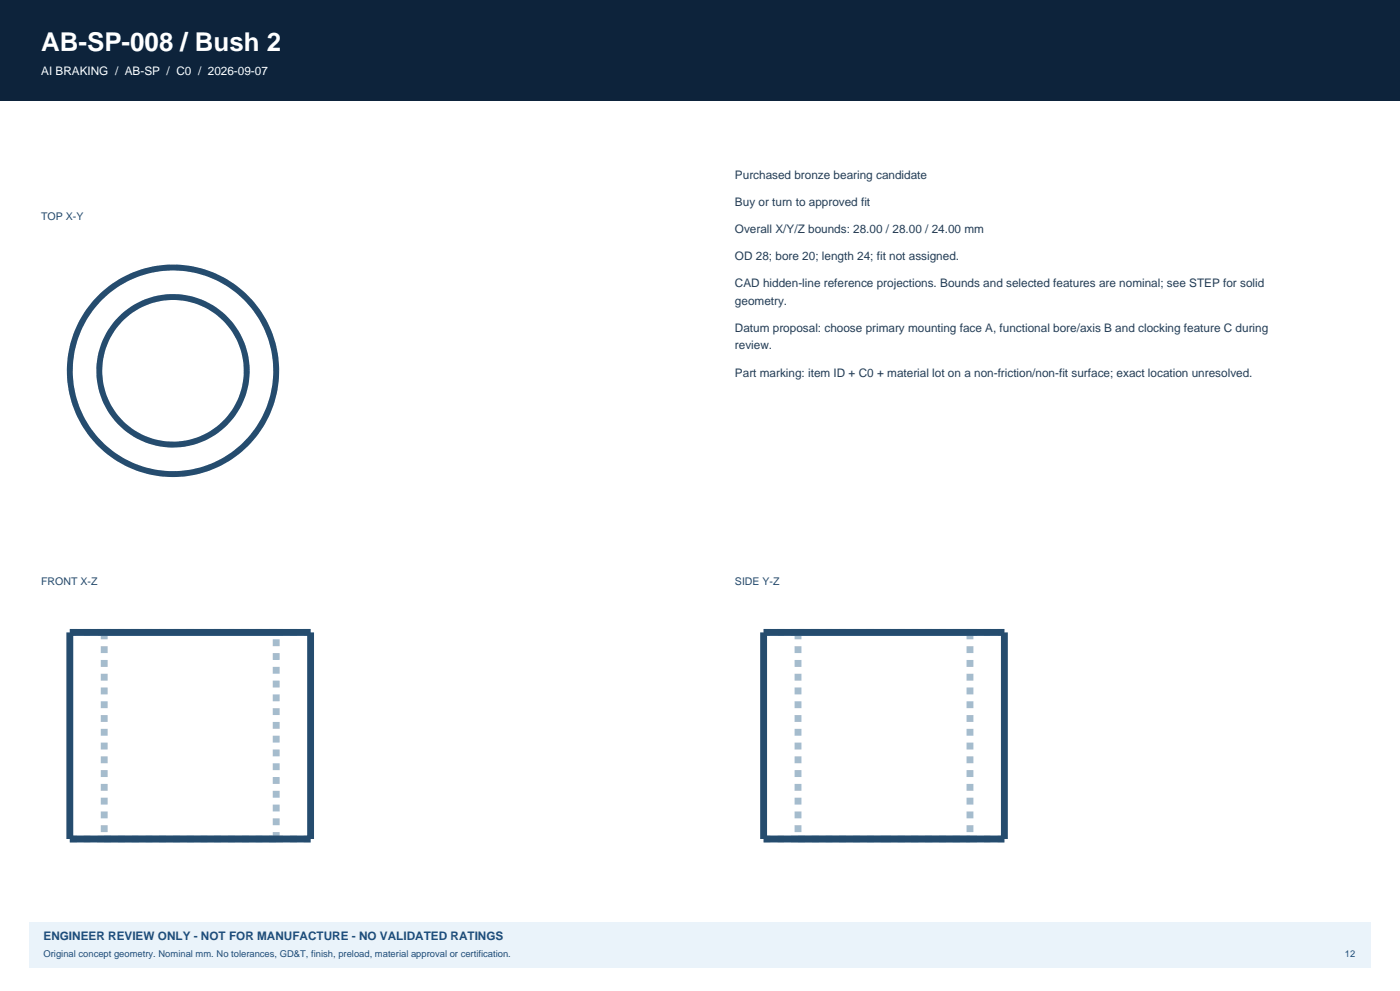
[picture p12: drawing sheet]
<svg xmlns="http://www.w3.org/2000/svg" width="420mm" height="297mm" viewBox="0 0 420 297" stroke-linecap="round" stroke-linejoin="round" font-family="sans-serif">
<defs><g id="words">
<text font-size="7.8" fill="#fff" x="12.3" y="15.2">AB-SP-008 / Bush 2</text>
<text font-size="3.5" fill="#fff" x="12.3" y="22.6">AI BRAKING / AB-SP / C0 / 2026-09-07</text>
<g font-size="3.5" fill="#243e57">
<text x="220.5" y="53.6">Purchased bronze bearing candidate</text>
<text x="220.5" y="61.7">Buy or turn to approved fit</text>
<text x="220.5" y="69.8">Overall X/Y/Z bounds: 28.00 / 28.00 / 24.00 mm</text>
<text x="220.5" y="77.9">OD 28; bore 20; length 24; fit not assigned.</text>
<text x="220.5" y="86">CAD hidden-line reference projections. Bounds and selected features are nominal; see STEP for solid</text>
<text x="220.5" y="91.3">geometry.</text>
<text x="220.5" y="99.4">Datum proposal: choose primary mounting face A, functional bore/axis B and clocking feature C during</text>
<text x="220.5" y="104.7">review.</text>
<text x="220.5" y="112.9">Part marking: item ID + C0 + material lot on a non-friction/non-fit surface; exact location unresolved.</text>
</g>
<text font-size="3.5" fill="#1b4e80" x="13.1" y="281.8">ENGINEER REVIEW ONLY - NOT FOR MANUFACTURE - NO VALIDATED RATINGS</text>
<g font-size="3.2" fill="#254c6e">
<text x="12.3" y="65.9">TOP X-Y</text>
<text x="12.3" y="175.3">FRONT X-Z</text>
<text x="220.5" y="175.3">SIDE Y-Z</text>
</g>
<g font-size="2.8" fill="#1b4e80">
<text x="13.1" y="286.8">Original concept geometry. Nominal mm. No tolerances, GD&amp;T, finish, preload, material approval or certification.</text>
<text x="403.5" y="286.8">12</text>
</g>
</g></defs>
<path d="M0 0h420v30h-420z" fill-rule="evenodd" fill="#0d233b"/>
<path d="M8.8 276.2h402.4v13.7h-402.4z" fill-rule="evenodd" fill="#eaf3fa"/>
<path d="M74 111.1a22.1 22.1 0 0 0-32.8-19.3 22.1 22.1 0 0 0-1.1 38.1 22.1 22.1 0 0 0 33.9-17.5v-1.3M82.9 111.1a31 31 0 0 0-45.8-27.1 31 31 0 0 0-1.9 53.2 31 31 0 0 0 47.6-23.9l.1-2.2" fill="none" stroke="#a5bccd" stroke-width="1.8" stroke-dasharray="1.8 1.8" stroke-linecap="butt"/>
<g fill="none" stroke="#254c6e" stroke-width="1.8" stroke-linecap="butt">
<circle cx="51.9" cy="111.1" r="31"/>
<circle cx="51.9" cy="111.1" r="22.1"/>
</g>
<g fill="none" stroke="#a5bccd" stroke-width="2.1" stroke-dasharray="2.1 2.1" stroke-linecap="butt">
<path d="M31.3 189.5h51.6M31.3 189.5v61.9M82.9 189.5h-51.6M93.2 189.5h-72.3M239.4 189.5h25.8M239.4 189.5v61.9M265.2 189.5h25.8M291 189.5h-51.6M291 189.5v61.9M301.3 189.5h-72.2M31.3 251.4h51.6M82.9 251.4v-61.9"/>
<path d="M82.9 251.4h-51.6M93.2 251.4h-72.3M239.4 251.4h25.8M265.2 251.4h25.8M291 251.4h-51.6M301.3 251.4h-72.2"/>
</g>
<path d="M20.9 189.5h72.3v61.9h-72.3zM229.1 189.5h72.2v61.9h-72.2z" fill="none" stroke="#254c6e" stroke-width="2.1" stroke-linecap="butt"/>
<use href="#words"/>
</svg>
